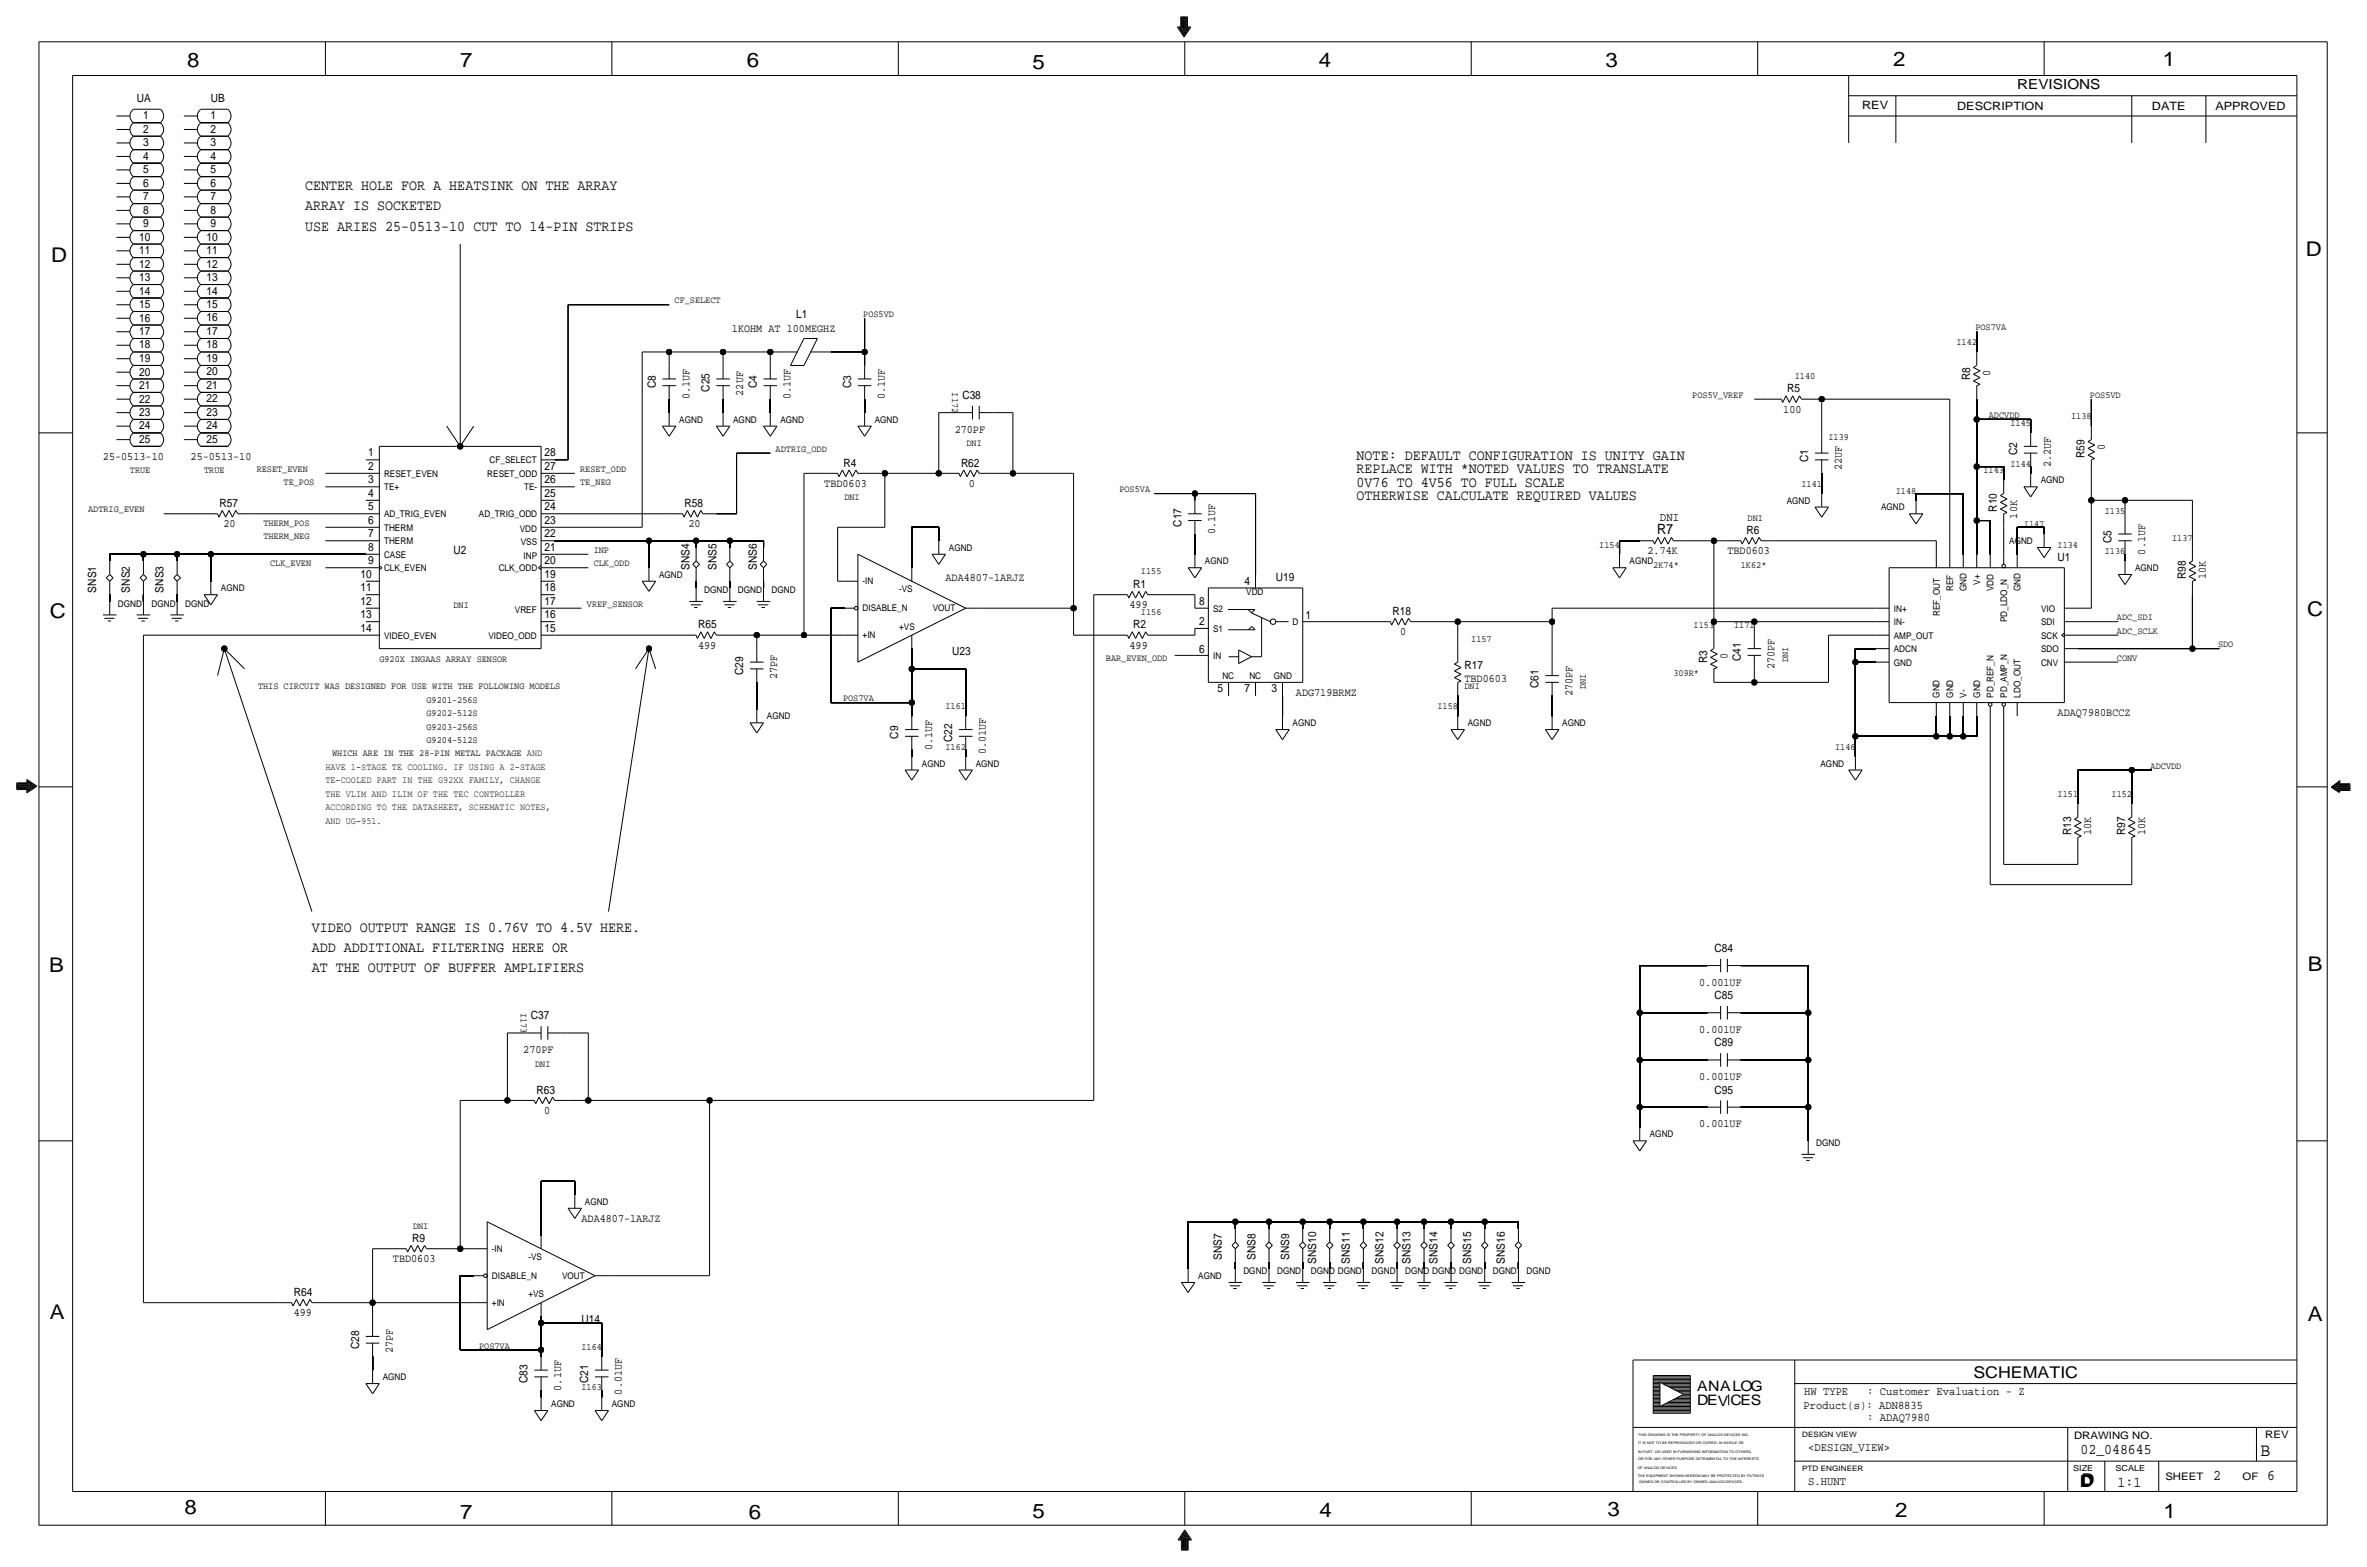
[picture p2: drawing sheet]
<svg xmlns="http://www.w3.org/2000/svg" width="892mm" height="590mm" viewBox="0 0 892 590" stroke-linecap="round" stroke-linejoin="round" font-family="sans-serif">
<defs><g id="words">
<g font-size="7.6">
<text x="70.6" y="25.4">8</text>
<text x="173.4" y="25.4">7</text>
<text x="281.4" y="25.1">6</text>
<text x="389.1" y="26.2">5</text>
<text x="497" y="25.4">4</text>
<text x="605" y="25.1">3</text>
<text x="713.4" y="24.9">2</text>
<text x="815" y="24.9">1</text>
<text x="19.3" y="98.8">D</text>
<text x="868.9" y="96.5">D</text>
<text x="18.8" y="232.7">C</text>
<text x="869.4" y="232.1">C</text>
<text x="869.6" y="365.8">B</text>
<text x="18.5" y="366">B</text>
<text x="18.8" y="496.8">A</text>
<text x="869.6" y="497.6">A</text>
<text x="69.6" y="570.5">8</text>
<text x="173.4" y="572.3">7</text>
<text x="282.2" y="572.3">6</text>
<text x="389.1" y="571.7">5</text>
<text x="497.3" y="571.5">4</text>
<text x="605.7" y="571.2">3</text>
<text x="714.2" y="571.5">2</text>
<text x="815.3" y="572">1</text>
</g>
<text font-size="7" x="851.9" y="548.4">B</text>
<g font-size="6.1">
<text x="743.7" y="518.9">SCHEMATIC</text>
<text x="783.8" y="560.3">D</text>
<text x="784.3" y="559.8">D</text>
</g>
<g font-size="5.6">
<text x="115" y="71.6">CENTER HOLE FOR A HEATSINK ON THE ARRAY</text>
<text x="115" y="79.2">ARRAY IS SOCKETED</text>
<text x="115" y="86.9">USE ARIES 25-0513-10 CUT TO 14-PIN STRIPS</text>
<text x="511.3" y="173.2">NOTE: DEFAULT CONFIGURATION IS UNITY GAIN</text>
<text x="511.3" y="178.3">REPLACE WITH *NOTED VALUES TO TRANSLATE</text>
<text x="511.3" y="183.4">0V76 TO 4V56 TO FULL SCALE</text>
<text x="511.3" y="188.5">OTHERWISE CALCULATE REQUIRED VALUES</text>
<text x="117.6" y="351">VIDEO OUTPUT RANGE IS 0.76V TO 4.5V HERE.</text>
<text x="117.6" y="358.6">ADD ADDITIONAL FILTERING HERE OR</text>
<text x="117.6" y="366.3">AT THE OUTPUT OF BUFFER AMPLIFIERS</text>
<text x="784" y="547.9">02_048645</text>
<text x="834.1" y="557.5">2</text>
<text x="854.4" y="557.5">6</text>
<text x="798" y="560.1">1:1</text>
</g>
<g font-size="5.4">
<text x="639.5" y="524.2">ANAL G</text>
<text x="655.9" y="524.2">O</text>
<text x="639.5" y="529.3">DEV</text>
<text x="652.1" y="529.3">CES</text>
</g>
<text font-size="5.3" x="624.5" y="201.2">R7</text>
<text font-size="5.2" x="760.2" y="33.5">REVISIONS</text>
<text font-size="4.5" x="625.6" y="196.1">DNI</text>
<g font-size="4.4">
<text x="679.9" y="525.5">HW TYPE</text>
<text x="703.6" y="525.5">: Customer Evaluation - Z</text>
<text x="679.7" y="530.9">Product(s): ADN8835</text>
<text x="703.6" y="535.2">: ADAQ7980</text>
<text x="681.4" y="546.6">&lt;DESIGN_VIEW&gt;</text>
<text x="681.4" y="559.3">S.HUNT</text>
</g>
<g font-size="4.3">
<text x="51.5" y="38.6">UA</text>
<text x="79.5" y="38.6">UB</text>
<text x="701.8" y="41.1">REV</text>
<text x="737.6" y="41.4">DESCRIPTION</text>
<text x="811" y="41.4">DATE</text>
<text x="834.8" y="41.4">APPROVED</text>
<text x="53.9" y="44.9">1</text>
<text x="79.3" y="44.9">1</text>
<text x="53.9" y="50">2</text>
<text x="79.3" y="50">2</text>
<text x="53.9" y="55.1">3</text>
<text x="79.3" y="55.1">3</text>
<text x="53.9" y="60.2">4</text>
<text x="53.9" y="65.3">5</text>
<text x="79.3" y="60.1">4</text>
<text x="79.3" y="65.2">5</text>
<text x="53.9" y="70.3">6</text>
<text x="79.3" y="70.3">6</text>
<text x="53.9" y="75.4">7</text>
<text x="79.3" y="75.4">7</text>
<text x="53.9" y="80.5">8</text>
<text x="79.3" y="80.4">8</text>
<text x="53.9" y="85.6">9</text>
<text x="79.3" y="85.5">9</text>
<text x="52.4" y="90.6">10</text>
<text x="52.4" y="95.7">11</text>
<text x="77.8" y="90.6">10</text>
<text x="77.8" y="95.7">11</text>
<text x="52.4" y="100.8">12</text>
<text x="77.8" y="100.8">12</text>
<text x="52.4" y="105.9">13</text>
<text x="77.8" y="105.9">13</text>
<text x="52.4" y="111">14</text>
<text x="77.8" y="110.9">14</text>
<text x="52.4" y="116">15</text>
<text x="77.8" y="116">15</text>
<text x="300.1" y="119.9">L1</text>
<text x="52.4" y="121.1">16</text>
<text x="77.8" y="121.1">16</text>
<text x="275.8" y="125">1KOHM AT 100MEGHZ</text>
<text x="52.4" y="126.2">17</text>
<text x="52.4" y="131.3">18</text>
<text x="77.8" y="126.2">17</text>
<text x="77.8" y="131.3">18</text>
<text x="52.4" y="136.4">19</text>
<text x="77.8" y="136.3">19</text>
<text x="52.4" y="141.5">20</text>
<text x="77.8" y="141.4">20</text>
<text x="742.4" y="143.1" transform="rotate(-90 742.4 143.1)">R8</text>
<text x="750" y="141.6" transform="rotate(-90 750 141.6)">0</text>
<text x="52.4" y="146.6">21</text>
<text x="77.8" y="146.5">21</text>
<text x="247.1" y="146.2" transform="rotate(-90 247.1 146.2)">C8</text>
<text x="267.4" y="147.6" transform="rotate(-90 267.4 147.6)">C25</text>
<text x="280.1" y="149" transform="rotate(-90 280.1 149)">22UF</text>
<text x="285.2" y="146.2" transform="rotate(-90 285.2 146.2)">C4</text>
<text x="320.8" y="146.2" transform="rotate(-90 320.8 146.2)">C3</text>
<text x="673.5" y="147.8">R5</text>
<text x="52.4" y="151.6">22</text>
<text x="77.8" y="151.6">22</text>
<text x="259.8" y="150.5" transform="rotate(-90 259.8 150.5)">0.1UF</text>
<text x="297.9" y="150.5" transform="rotate(-90 297.9 150.5)">0.1UF</text>
<text x="333.5" y="150.5" transform="rotate(-90 333.5 150.5)">0.1UF</text>
<text x="362.7" y="150.4">C38</text>
<text x="672" y="155.4">100</text>
<text x="52.4" y="156.7">23</text>
<text x="52.4" y="161.8">24</text>
<text x="77.8" y="156.6">23</text>
<text x="77.8" y="161.7">24</text>
<text x="52.4" y="166.9">25</text>
<text x="77.8" y="166.8">25</text>
<text x="359.8" y="163.1">270PF</text>
<text x="38.8" y="173.2">25-0513-10</text>
<text x="71.8" y="173.2">25-0513-10</text>
<text x="138.8" y="171.9">1</text>
<text x="205.2" y="171.9">28</text>
<text x="760.2" y="171.5" transform="rotate(-90 760.2 171.5)">C2</text>
<text x="785.6" y="172.5" transform="rotate(-90 785.6 172.5)">R59</text>
<text x="793.2" y="169.6" transform="rotate(-90 793.2 169.6)">0</text>
<text x="138.8" y="177">2</text>
<text x="205.2" y="177">27</text>
<text x="317.9" y="175.8">R4</text>
<text x="362.2" y="175.8">R62</text>
<text x="681.4" y="174.1" transform="rotate(-90 681.4 174.1)">C1</text>
<text x="694.1" y="177" transform="rotate(-90 694.1 177)">22UF</text>
<text x="772.9" y="175.9" transform="rotate(-90 772.9 175.9)">2.2UF</text>
<text x="138.8" y="182.1">3</text>
<text x="205.2" y="182.1">26</text>
<text x="310.6" y="183.4">TBD0603</text>
<text x="365" y="183.4">0</text>
<text x="82.8" y="191">R57</text>
<text x="138.8" y="187.2">4</text>
<text x="205.2" y="187.2">25</text>
<text x="258" y="191">R58</text>
<text x="138.8" y="192.3">5</text>
<text x="138.8" y="197.3">6</text>
<text x="205.2" y="192.3">24</text>
<text x="205.2" y="197.3">23</text>
<text x="752.6" y="192.8" transform="rotate(-90 752.6 192.8)">R10</text>
<text x="760.2" y="195.3" transform="rotate(-90 760.2 195.3)">10K</text>
<text x="84.2" y="198.6">20</text>
<text x="138.8" y="202.4">7</text>
<text x="205.2" y="202.4">22</text>
<text x="259.4" y="198.6">20</text>
<text x="445.2" y="198.4" transform="rotate(-90 445.2 198.4)">C17</text>
<text x="457.9" y="201.3" transform="rotate(-90 457.9 201.3)">0.1UF</text>
<text x="658.2" y="201.2">R6</text>
<text x="138.8" y="207.5">8</text>
<text x="170.9" y="208.8">U2</text>
<text x="205.2" y="207.5">21</text>
<text x="620.9" y="208.8">2.74K</text>
<text x="651" y="208.8">TBD0603</text>
<text x="795.7" y="204.6" transform="rotate(-90 795.7 204.6)">C5</text>
<text x="808.4" y="208.9" transform="rotate(-90 808.4 208.9)">0.1UF</text>
<text x="138.8" y="212.6">9</text>
<text x="205.2" y="212.6">20</text>
<text x="259.8" y="214.6" transform="rotate(-90 259.8 214.6)">SNS4</text>
<text x="270" y="214.6" transform="rotate(-90 270 214.6)">SNS5</text>
<text x="285.2" y="214.6" transform="rotate(-90 285.2 214.6)">SNS6</text>
<text x="775.4" y="211.3">U1</text>
<text x="135.9" y="217.7">10</text>
<text x="205.2" y="217.7">19</text>
<text x="356.3" y="218.9">ADA4807-1ARJZ</text>
<text x="427.1" y="221.5">R1</text>
<text x="469" y="220.5">4</text>
<text x="480.8" y="218.9">U19</text>
<text x="823.7" y="218.2" transform="rotate(-90 823.7 218.2)">R98</text>
<text x="831.3" y="218.2" transform="rotate(-90 831.3 218.2)">10K</text>
<text x="36.3" y="223.2" transform="rotate(-90 36.3 223.2)">SNS1</text>
<text x="49" y="223.2" transform="rotate(-90 49 223.2)">SNS2</text>
<text x="61.7" y="223.2" transform="rotate(-90 61.7 223.2)">SNS3</text>
<text x="135.9" y="227.8">12</text>
<text x="135.9" y="222.7">11</text>
<text x="205.2" y="222.7">18</text>
<text x="205.2" y="227.8">17</text>
<text x="452" y="227.8">8</text>
<text x="135.9" y="232.9">13</text>
<text x="205.2" y="232.9">16</text>
<text x="425.7" y="229.1">499</text>
<text x="491.9" y="233.2">1</text>
<text x="524.7" y="231.6">R18</text>
<text x="135.9" y="238">14</text>
<text x="205.2" y="238">15</text>
<text x="263.1" y="236.7">R65</text>
<text x="427.1" y="236.7">R2</text>
<text x="452" y="235.5">2</text>
<text x="527.6" y="239.3">0</text>
<text x="263.1" y="244.4">499</text>
<text x="425.7" y="244.3">499</text>
<text x="452" y="245.9">6</text>
<text x="358.9" y="246.9">U23</text>
<text x="551.9" y="252">R17</text>
<text x="643.3" y="249.8" transform="rotate(-90 643.3 249.8)">R3</text>
<text x="651" y="248.3" transform="rotate(-90 651 248.3)">0</text>
<text x="656" y="249.2" transform="rotate(-90 656 249.2)">C41</text>
<text x="280.1" y="254.3" transform="rotate(-90 280.1 254.3)">C29</text>
<text x="292.8" y="255.7" transform="rotate(-90 292.8 255.7)">27PF</text>
<text x="551.9" y="257">TBD0603</text>
<text x="668.7" y="252.1" transform="rotate(-90 668.7 252.1)">270PF</text>
<text x="458.8" y="260.9">5</text>
<text x="469" y="260.9">7</text>
<text x="479.1" y="260.9">3</text>
<text x="488.4" y="262.1">ADG719BRMZ</text>
<text x="579.8" y="259.3" transform="rotate(-90 579.8 259.3)">C61</text>
<text x="592.5" y="262.2" transform="rotate(-90 592.5 262.2)">270PF</text>
<text x="775.4" y="269.7">ADAQ7980BCCZ</text>
<text x="338.5" y="278.2" transform="rotate(-90 338.5 278.2)">C9</text>
<text x="358.9" y="279.7" transform="rotate(-90 358.9 279.7)">C22</text>
<text x="351.2" y="282.5" transform="rotate(-90 351.2 282.5)">0.1UF</text>
<text x="371.6" y="284" transform="rotate(-90 371.6 284)">0.01UF</text>
<text x="780.5" y="314.7" transform="rotate(-90 780.5 314.7)">R13</text>
<text x="788.1" y="314.7" transform="rotate(-90 788.1 314.7)">10K</text>
<text x="800.8" y="314.7" transform="rotate(-90 800.8 314.7)">R97</text>
<text x="808.4" y="314.7" transform="rotate(-90 808.4 314.7)">10K</text>
<text x="646.1" y="358.6">C84</text>
<text x="640.3" y="371.3">0.001UF</text>
<text x="646.1" y="376.4">C85</text>
<text x="200.1" y="384">C37</text>
<text x="640.3" y="389.1">0.001UF</text>
<text x="646.1" y="394.2">C89</text>
<text x="197.2" y="396.7">270PF</text>
<text x="640.3" y="406.9">0.001UF</text>
<text x="202.1" y="412">R63</text>
<text x="646.1" y="412">C95</text>
<text x="205" y="419.6">0</text>
<text x="640.3" y="424.7">0.001UF</text>
<text x="219.2" y="460.2">ADA4807-1ARJZ</text>
<text x="155.3" y="467.9">R9</text>
<text x="148.1" y="475.5">TBD0603</text>
<text x="460.5" y="474.7" transform="rotate(-90 460.5 474.7)">SNS7</text>
<text x="473.2" y="474.7" transform="rotate(-90 473.2 474.7)">SNS8</text>
<text x="485.9" y="474.7" transform="rotate(-90 485.9 474.7)">SNS9</text>
<text x="496" y="476.1" transform="rotate(-90 496 476.1)">SNS10</text>
<text x="508.7" y="476.1" transform="rotate(-90 508.7 476.1)">SNS11</text>
<text x="521.4" y="476.1" transform="rotate(-90 521.4 476.1)">SNS12</text>
<text x="531.6" y="476.1" transform="rotate(-90 531.6 476.1)">SNS13</text>
<text x="541.7" y="476.1" transform="rotate(-90 541.7 476.1)">SNS14</text>
<text x="554.4" y="476.1" transform="rotate(-90 554.4 476.1)">SNS15</text>
<text x="567.1" y="476.1" transform="rotate(-90 567.1 476.1)">SNS16</text>
<text x="110.7" y="488.2">R64</text>
<text x="110.7" y="495.8">499</text>
<text x="219.2" y="498.3">U14</text>
<text x="135.3" y="508.3" transform="rotate(-90 135.3 508.3)">C28</text>
<text x="148" y="509.7" transform="rotate(-90 148 509.7)">27PF</text>
<text x="198.8" y="521" transform="rotate(-90 198.8 521)">C83</text>
<text x="221.7" y="521" transform="rotate(-90 221.7 521)">C21</text>
<text x="211.5" y="523.8" transform="rotate(-90 211.5 523.8)">0.1UF</text>
<text x="234.4" y="525.3" transform="rotate(-90 234.4 525.3)">0.01UF</text>
</g>
<g font-size="3.9">
<text x="781.6" y="542.1">DRAWING NO.</text>
<text x="853.6" y="541.8">REV</text>
<text x="816" y="557.4">SHEET</text>
<text x="845.1" y="557.5">OF</text>
</g>
<g font-size="3.6">
<text x="254.2" y="114.3">CF_SELECT</text>
<text x="325.3" y="119.4">POS5VD</text>
<text x="744.4" y="124.5">POS7VA</text>
<text x="737.3" y="130">I142</text>
<text x="676.4" y="142.7">I140</text>
<text x="358.9" y="147.8" transform="rotate(90 358.9 147.8)">I172</text>
<text x="637.7" y="149.9">POS5V_VREF</text>
<text x="787.6" y="149.9">POS5VD</text>
<text x="749.5" y="157.5">ADCVDD</text>
<text x="757.6" y="160.5">I145</text>
<text x="780.5" y="158">I138</text>
<text x="689.1" y="165.6">I139</text>
<text x="292.3" y="170.2">ADTRIG_ODD</text>
<text x="364.2" y="168.1">DNI</text>
<text x="49" y="178.3">TRUE</text>
<text x="76.9" y="178.3">TRUE</text>
<text x="96.7" y="177.8">RESET_EVEN</text>
<text x="218.6" y="177.8">RESET_ODD</text>
<text x="747.5" y="178.3">I143</text>
<text x="757.6" y="175.8">I144</text>
<text x="106.9" y="182.9">TE_POS</text>
<text x="218.6" y="182.9">TE_NEG</text>
<text x="421.8" y="185.4">POS5VA</text>
<text x="678.9" y="183.4">I141</text>
<text x="714.5" y="185.9">I148</text>
<text x="318.2" y="188.5">DNI</text>
<text x="33.2" y="193">ADTRIG_EVEN</text>
<text x="658.6" y="196.1">DNI</text>
<text x="793.2" y="193.5">I135</text>
<text x="99.3" y="198.1">THERM_POS</text>
<text x="99.3" y="203.2">THERM_NEG</text>
<text x="762.7" y="198.6">I147</text>
<text x="818.6" y="203.7">I137</text>
<text x="223.7" y="208.3">INP</text>
<text x="602.7" y="206.2">I154</text>
<text x="775.4" y="206.2">I134</text>
<text x="793.2" y="208.8">I136</text>
<text x="101.8" y="213.4">CLK_EVEN</text>
<text x="223.7" y="213.4">CLK_ODD</text>
<text x="623" y="213.9">2K74*</text>
<text x="656" y="213.9">1K62*</text>
<text x="430" y="216.4">I155</text>
<text x="170.9" y="229.1">DNI</text>
<text x="221.2" y="228.6">VREF_SENSOR</text>
<text x="430" y="231.6">I156</text>
<text x="797.8" y="233.7">ADC_SDI</text>
<text x="638.3" y="236.7">I153</text>
<text x="653.5" y="236.7">I171</text>
<text x="797.8" y="238.8">ADC_SCLK</text>
<text x="554.4" y="241.8">I157</text>
<text x="835.9" y="243.8">SDO</text>
<text x="143" y="249.4">G920X INGAAS ARRAY SENSOR</text>
<text x="416.8" y="248.9">BAR_EVEN_ODD</text>
<text x="673.8" y="249.4" transform="rotate(-90 673.8 249.4)">DNI</text>
<text x="797.8" y="248.9">CONV</text>
<text x="630.6" y="254.5">309R*</text>
<text x="97.2" y="259.6">THIS CIRCUIT WAS DESIGNED FOR USE WITH THE FOLLOWING MODELS</text>
<text x="551.9" y="259.6">DNI</text>
<text x="597.6" y="259.6" transform="rotate(-90 597.6 259.6)">DNI</text>
<text x="160.7" y="264.7">G9201-256S</text>
<text x="160.7" y="269.7">G9202-512S</text>
<text x="317.7" y="264.2">POS7VA</text>
<text x="356.3" y="267.2">I161</text>
<text x="541.7" y="267.2">I158</text>
<text x="160.7" y="274.8">G9203-256S</text>
<text x="160.7" y="279.9">G9204-512S</text>
<text x="125.2" y="284.9">WHICH ARE IN THE 28-PIN METAL PACKAGE AND</text>
<text x="356.3" y="282.4">I162</text>
<text x="691.6" y="282.4">I146</text>
<text x="122.6" y="290">HAVE 1-STAGE TE COOLING. IF USING A 2-STAGE</text>
<text x="810.5" y="289.6">ADCVDD</text>
<text x="122.6" y="295.1">TE-COOLED PART IN THE G92XX FAMILY, CHANGE</text>
<text x="122.6" y="300.2">THE VLIM AND ILIM OF THE TEC CONTROLLER</text>
<text x="122.6" y="305.3">ACCORDING TO THE DATASHEET, SCHEMATIC NOTES,</text>
<text x="775.4" y="300.2">I151</text>
<text x="795.7" y="300.2">I152</text>
<text x="122.6" y="310.3">AND UG-951.</text>
<text x="196.3" y="381.5" transform="rotate(90 196.3 381.5)">I173</text>
<text x="201.7" y="401.8">DNI</text>
<text x="155.7" y="462.8">DNI</text>
<text x="180.5" y="508">POS7VA</text>
<text x="219.2" y="508.5">I164</text>
<text x="219.2" y="523.7">I163</text>
</g>
<g font-size="3.5">
<text x="256" y="159.3">AGND</text>
<text x="276.3" y="159.3">AGND</text>
<text x="294.1" y="159.3">AGND</text>
<text x="329.6" y="159.3">AGND</text>
<text x="144.7" y="179.6">RESET_EVEN</text>
<text x="183.6" y="179.6">RESET_ODD</text>
<text x="184.5" y="174.5">CF_SELECT</text>
<text x="144.7" y="184.7">TE+</text>
<text x="197.5" y="184.7">TE-</text>
<text x="769.1" y="182.1">AGND</text>
<text x="673.4" y="189.7">AGND</text>
<text x="144.7" y="194.8">AD_TRIG_EVEN</text>
<text x="180.5" y="194.6">AD_TRIG_ODD</text>
<text x="708.9" y="192.3">AGND</text>
<text x="144.7" y="199.9">THERM</text>
<text x="195.9" y="200.3">VDD</text>
<text x="144.7" y="205">THERM</text>
<text x="196.2" y="205.4">VSS</text>
<text x="357.6" y="207.5">AGND</text>
<text x="757.2" y="205">AGND</text>
<text x="144.7" y="210.1">CASE</text>
<text x="144.7" y="215.1">CLK_EVEN</text>
<text x="187.9" y="215">CLK_ODD</text>
<text x="197.3" y="210.4">INP</text>
<text x="454.1" y="212.6">AGND</text>
<text x="614.1" y="212.6">AGND</text>
<text x="804.6" y="215.1">AGND</text>
<text x="248.4" y="217.7">AGND</text>
<text x="325.1" y="220">-IN</text>
<text x="746.2" y="220.3" transform="rotate(-90 746.2 220.3)">V+</text>
<text x="83.3" y="222.8">AGND</text>
<text x="265.4" y="223.5">DGND</text>
<text x="278.1" y="223.5">DGND</text>
<text x="290.8" y="223.5">DGND</text>
<text x="338.8" y="223.1">-VS</text>
<text x="469.6" y="224.3">VDD</text>
<text x="736" y="222.7" transform="rotate(-90 736 222.7)">REF</text>
<text x="741.1" y="222.7" transform="rotate(-90 741.1 222.7)">GND</text>
<text x="751.3" y="222.7" transform="rotate(-90 751.3 222.7)">VDD</text>
<text x="761.4" y="222.7" transform="rotate(-90 761.4 222.7)">GND</text>
<text x="44.4" y="228.6">DGND</text>
<text x="57.1" y="228.6">DGND</text>
<text x="69.8" y="228.6">DGND</text>
<text x="194" y="230.8">VREF</text>
<text x="325.1" y="230.2">DISABLE_N</text>
<text x="351.5" y="230.2">VOUT</text>
<text x="457.2" y="230.4">S2</text>
<text x="713.7" y="230.4">IN+</text>
<text x="731" y="232" transform="rotate(-90 731 232)">REF_OUT</text>
<text x="769.2" y="230.4">VIO</text>
<text x="338.8" y="237.3">+VS</text>
<text x="457.2" y="238">S1</text>
<text x="487.1" y="235.5">D</text>
<text x="713.7" y="235.5">IN-</text>
<text x="756.4" y="234.3" transform="rotate(-90 756.4 234.3)">PD_LDO_N</text>
<text x="769.2" y="235.5">SDI</text>
<text x="144.7" y="240.5">VIDEO_EVEN</text>
<text x="184.1" y="240.8">VIDEO_ODD</text>
<text x="325.1" y="240.3">+IN</text>
<text x="713.7" y="245.6">ADCN</text>
<text x="713.7" y="240.5">AMP_OUT</text>
<text x="769.2" y="240.5">SCK</text>
<text x="769.2" y="245.6">SDO</text>
<text x="457.2" y="248.4">IN</text>
<text x="713.7" y="250.7">GND</text>
<text x="769.2" y="250.7">CNV</text>
<text x="460.7" y="255.8">NC</text>
<text x="470.8" y="255.8">NC</text>
<text x="480.1" y="255.8">GND</text>
<text x="731" y="262.9" transform="rotate(-90 731 262.9)">GND</text>
<text x="736" y="262.9" transform="rotate(-90 736 262.9)">GND</text>
<text x="741.1" y="262.9" transform="rotate(-90 741.1 262.9)">V-</text>
<text x="746.2" y="262.9" transform="rotate(-90 746.2 262.9)">GND</text>
<text x="751.3" y="262.9" transform="rotate(-90 751.3 262.9)">PD_REF_N</text>
<text x="756.4" y="262.9" transform="rotate(-90 756.4 262.9)">PD_AMP_N</text>
<text x="761.4" y="262.9" transform="rotate(-90 761.4 262.9)">LDO_OUT</text>
<text x="289" y="271">AGND</text>
<text x="487.1" y="273.6">AGND</text>
<text x="553.2" y="273.6">AGND</text>
<text x="588.7" y="273.6">AGND</text>
<text x="347.4" y="288.8">AGND</text>
<text x="367.7" y="288.8">AGND</text>
<text x="686.1" y="288.8">AGND</text>
<text x="621.7" y="428.5">AGND</text>
<text x="684.5" y="431.8">DGND</text>
<text x="220.4" y="453.9">AGND</text>
<text x="185.4" y="471.5">-IN</text>
<text x="199.1" y="474.5">-VS</text>
<text x="185.4" y="481.6">DISABLE_N</text>
<text x="211.8" y="481.6">VOUT</text>
<text x="451.6" y="481.8">AGND</text>
<text x="468.6" y="480.1">DGND</text>
<text x="481.3" y="480.1">DGND</text>
<text x="494" y="480.1">DGND DGND</text>
<text x="516.8" y="480.1">DGND</text>
<text x="529.5" y="480.1">DGND DGND DGND</text>
<text x="562.6" y="480.1">DGND</text>
<text x="575.3" y="480.1">DGND</text>
<text x="185.4" y="491.8">+IN</text>
<text x="199.1" y="488.7">+VS</text>
<text x="144.2" y="519.9">AGND</text>
<text x="207.7" y="530.1">AGND</text>
<text x="230.6" y="530.1">AGND</text>
</g>
<g font-size="3.1">
<text x="781.3" y="554">SIZE</text>
<text x="797.3" y="554">SCALE</text>
</g>
<g font-size="2.8">
<text x="679.1" y="541.3">DESIGN VIEW</text>
<text x="679.1" y="554">PTD ENGINEER</text>
</g>
<g font-size="1.3">
<text x="617.3" y="541.1">THIS DRAWING IS THE PROPERTY OF ANALOG DEVICES INC.</text>
<text x="617.3" y="543.9">IT IS NOT TO BE REPRODUCED OR COPIED, IN WHOLE OR</text>
<text x="617.3" y="547.2">IN PART, OR USED IN FURNISHING INFORMATION TO OTHERS,</text>
<text x="617.3" y="550">OR FOR ANY OTHER PURPOSE DETRIMENTAL TO THE INTERESTS</text>
<text x="617.2" y="553.2">OF ANALOG DEVICES.</text>
<text x="617.2" y="556.3">THE EQUIPMENT SHOWN HEREON MAY BE PROTECTED BY PATENTS</text>
<text x="617.7" y="558.8">OWNED OR CONTROLLED BY OWNED ANALOG DEVICES.</text>
</g>
</g></defs>
<!-- layer: Nets -->
<g fill="none" stroke="#000" stroke-width=".38">
<path d="M173.4 91.9v76.2zM214.1 114.8v58.4zM214.1 114.8h38.1zM325.8 119.9v12.7zM242 132.6v66zM242 132.6h10.2zM252.2 132.6v5.1zM252.2 132.6h20.3zM272.5 132.6v5.1zM272.5 132.6h17.8zM290.3 132.6h2.5zM290.3 132.6v5.1z"/>
<path d="M313.1 132.6h12.7zM325.8 132.6v5.1zM744.9 125v7.6zM252.2 150.4v5zM272.5 150.4v5zM290.3 150.4v5zM325.8 150.4v5zM353.8 155.4v22.9zM353.8 155.4h7.6zM374.1 155.4h7.6zM381.7 155.4v22.9zM661.1 150.4h5.1z"/>
<path d="M684 150.4h2.5zM686.5 150.4v15.2zM686.5 150.4h48.3zM734.8 150.4v58.4zM744.9 158v17.8zM744.9 150.4v7.6zM744.9 158h20.4zM765.3 158v5.1zM788.1 150.4v10.1zM122.6 178.3h15.3zM168.4 160.5l5 7.6zM178.5 160.5l-5.1 7.6z"/>
<path d="M209 173.2h5.1zM209 178.3h7.6zM277.6 170.7v22.8zM277.6 170.7h12.7zM303 178.3v61zM303 178.3h7.6zM328.4 178.3h5.1zM333.5 178.3h20.3zM333.5 178.3v20.3zM353.8 178.3h2.5zM374.1 178.3h7.6zM381.7 178.3h22.9z"/>
<path d="M404.6 178.3v50.8zM686.5 178.3v7.6zM744.9 175.8v20.3zM744.9 175.8h10.2zM755.1 175.8v5zM765.3 175.8v2.5zM788.1 178.3v10.2zM61.7 193.5h15.2zM94.7 193.5h43.2zM122.6 183.4h15.3zM122.6 198.6h15.3zM209 193.5h43.2z"/>
<path d="M209 183.4h7.6zM209 198.6h33zM270 193.5h7.6zM315.7 198.6v20.3zM315.7 198.6h17.8zM343.6 198.6h10.2zM343.6 198.6v15.3zM353.8 198.6v5.1zM435.1 185.9h15.2zM450.3 185.9v2.6zM450.3 185.9h22.9zM473.2 185.9v30.5z"/>
<path d="M722.1 185.9v2.6zM722.1 185.9h17.8zM739.9 185.9v22.9zM744.9 196.1v12.7zM744.9 196.1h5.1zM750 196.1v12.7zM755.1 198.6v10.2zM760.2 198.6v10.2zM760.2 198.6h10.1zM770.3 198.6v2.6zM788.1 188.5v40.6zM788.1 188.5h12.7z"/>
<path d="M800.8 188.5v7.6zM800.8 188.5h25.4zM826.2 188.5v17.7zM41.4 208.8h12.7zM41.4 208.8v2.5zM54.1 208.8v2.5zM54.1 208.8h12.7zM66.8 208.8v2.5zM66.8 208.8h12.7zM79.5 208.8h58.4zM79.5 208.8v10.1zM122.6 213.9h15.3z"/>
<path d="M122.6 203.7h15.3zM209 203.7h35.6zM209 208.8h12.7zM209 213.9h12.7zM244.6 203.7h17.7zM244.6 203.7v10.2zM262.3 203.7v2.5zM262.3 203.7h12.7zM262.3 218.9v2.6zM275 203.7v2.5zM275 203.7h12.7zM275 218.9v2.6z"/>
<path d="M287.7 203.7v2.5zM287.7 218.9v2.6zM315.7 218.9h2.5zM450.3 201.2v7.6zM610.3 203.7v5.1zM610.3 203.7h7.6zM635.7 203.7h10.2zM645.9 203.7h5.1zM645.9 203.7v30.5zM668.7 203.7h61zM729.7 203.7v5.1zM800.8 208.8v2.5z"/>
<path d="M41.4 224v2.6zM54.1 239.3h83.8zM54.1 224v2.6zM54.1 239.3v251.4zM66.8 224v2.6zM209 229.1h10.2zM209 239.3h48.3zM275 239.3h10.2zM285.2 239.3v5zM285.2 239.3h17.8zM303 239.3h15.2zM313.1 229.1v35.6z"/>
<path d="M313.1 229.1h5.1zM369 229.1h35.6zM404.6 239.3h15.2zM404.6 229.1v10.2zM412.2 224v190.5zM412.2 224h7.6zM437.6 224h12.7zM437.6 239.3h12.7zM450.3 224v5.1zM450.3 236.7v2.6zM496 234.2h22.9zM536.7 234.2h12.7z"/>
<path d="M549.4 234.2v10.1zM549.4 234.2h35.5zM584.9 229.1h121.9zM584.9 234.2v15.2zM584.9 229.1v5.1zM645.9 234.2v5.1zM645.9 234.2h15.2zM661.1 234.2v5.1zM661.1 234.2h45.7zM689.1 239.3v17.7zM689.1 239.3h17.7zM783 239.3h15.3z"/>
<path d="M783 234.2h15.3zM783 229.1h5.1zM826.2 224v20.3zM84.5 244.3l7.7 7.7zM84.5 244.3l-2.5 10.2zM84.5 244.3l33.1 99.1zM244.6 244.3l-15.3 99.1zM244.6 244.3l2.5 7.7zM244.6 244.3l-5.1 7.7zM285.2 257v10.2zM343.6 252h20.3zM343.6 252v12.7z"/>
<path d="M343.6 244.3v7.7zM363.9 252v17.7zM442.7 246.9h7.6zM645.9 257h15.2zM661.1 252v5zM661.1 257h28zM699.2 244.3h7.6zM699.2 249.4h7.6zM699.2 249.4v28zM699.2 244.3v5.1zM783 249.4h15.3zM783 244.3h43.2z"/>
<path d="M826.2 244.3h10.2zM313.1 264.7h30.5zM343.6 264.7v5zM483.3 262.1v7.6zM549.4 262.1v7.6zM584.9 262.1v7.6zM699.2 277.4v7.6zM699.2 277.4h30.5zM729.7 269.7v7.7zM729.7 277.4h5.1zM734.8 277.4h5.1zM734.8 269.7v7.7z"/>
<path d="M739.9 269.7v7.7zM739.9 277.4h5zM744.9 269.7v7.7zM750 269.7v63.5zM755.1 269.7v55.9zM343.6 282.4v2.6zM363.9 282.4v2.6zM783 290.1v12.7zM783 290.1h20.4zM803.4 290.1v12.7zM803.4 290.1h7.6zM750 333.2h53.4z"/>
<path d="M755.1 325.6h27.9zM783 320.5v5.1zM803.4 320.5v12.7zM617.9 363.7v17.8zM617.9 363.7h25.4zM656 363.7h25.4zM681.4 363.7v17.8zM191.2 389.1h7.6zM191.2 389.1v25.4zM211.5 389.1h10.2zM221.7 389.1v25.4zM617.9 381.5v17.8z"/>
<path d="M617.9 399.3v17.8zM617.9 381.5h25.4zM617.9 399.3h25.4zM656 399.3h25.4zM656 381.5h25.4zM681.4 399.3v17.8zM681.4 381.5v17.8zM173.4 414.5v55.9zM173.4 414.5h17.8zM191.2 414.5h5.1zM214.1 414.5h7.6zM221.7 414.5h45.7z"/>
<path d="M267.4 414.5v66.1zM267.4 414.5h144.8zM617.9 417.1v7.6zM617.9 417.1h25.4zM656 417.1h25.4zM681.4 417.1v12.7zM203.9 445v20.3zM203.9 445h12.7zM216.6 445v5.1zM140.4 470.4h7.6zM140.4 470.4v20.3zM165.8 470.4h7.6z"/>
<path d="M173.4 470.4h5.1zM447.8 460.2v17.8zM447.8 460.2h17.7zM465.5 460.2v2.6zM465.5 460.2h12.7zM465.5 475.5v2.5zM478.2 460.2v2.6zM478.2 460.2h12.7zM478.2 475.5v2.5zM490.9 460.2v2.6zM490.9 460.2h10.2zM490.9 475.5v2.5z"/>
<path d="M501.1 460.2v2.6zM501.1 460.2h12.7zM501.1 475.5v2.5zM513.8 460.2v2.6zM513.8 460.2h12.7zM513.8 475.5v2.5zM526.5 460.2v2.6zM526.5 460.2h10.2zM526.5 475.5v2.5zM536.7 460.2v2.6zM536.7 460.2h10.1zM536.7 475.5v2.5z"/>
<path d="M546.8 460.2v2.6zM546.8 460.2h12.7zM546.8 475.5v2.5zM559.5 460.2v2.6zM559.5 460.2h12.7zM559.5 475.5v2.5zM572.2 460.2v2.6zM572.2 475.5v2.5zM54.1 490.7h50.8zM122.6 490.7h17.8zM140.4 490.7v7.6zM140.4 490.7h38.1z"/>
<path d="M173.4 480.6v27.9zM173.4 480.6h5.1zM203.9 498.3h22.9zM203.9 498.3v10.2zM203.9 495.8v2.5zM226.8 498.3v12.7zM229.3 480.6h38.1zM140.4 511v5.1zM173.4 508.5h30.5zM203.9 508.5v2.5zM203.9 523.7v2.6zM226.8 523.7v2.6z"/>
</g>
<g fill="#000" stroke="#000" stroke-width=".38">
<circle cx="252.2" cy="132.6" r="1.07"/>
<circle cx="272.5" cy="132.6" r="1.07"/>
<circle cx="290.3" cy="132.6" r="1.07"/>
<circle cx="325.8" cy="132.6" r="1.07"/>
<circle cx="686.5" cy="150.4" r="1.07"/>
<circle cx="744.9" cy="158" r="1.07"/>
<circle cx="173.4" cy="168.1" r="1.07"/>
<circle cx="333.5" cy="178.3" r="1.07"/>
<circle cx="353.8" cy="178.3" r="1.07"/>
<circle cx="381.7" cy="178.3" r="1.07"/>
<circle cx="744.9" cy="175.8" r="1.07"/>
<circle cx="450.3" cy="185.9" r="1.07"/>
<circle cx="744.9" cy="196.1" r="1.07"/>
<circle cx="788.1" cy="188.5" r="1.07"/>
<circle cx="800.8" cy="188.5" r="1.07"/>
<circle cx="54.1" cy="208.8" r="1.07"/>
<circle cx="66.8" cy="208.8" r="1.07"/>
<circle cx="79.5" cy="208.8" r="1.07"/>
<circle cx="244.6" cy="203.7" r="1.07"/>
<circle cx="262.3" cy="203.7" r="1.07"/>
<circle cx="275" cy="203.7" r="1.07"/>
<circle cx="645.9" cy="203.7" r="1.07"/>
<circle cx="285.2" cy="239.3" r="1.07"/>
<circle cx="303" cy="239.3" r="1.07"/>
<circle cx="404.6" cy="229.1" r="1.07"/>
<circle cx="549.4" cy="234.2" r="1.07"/>
<circle cx="584.9" cy="234.2" r="1.07"/>
<circle cx="645.9" cy="234.2" r="1.07"/>
<circle cx="661.1" cy="234.2" r="1.07"/>
<circle cx="84.5" cy="244.3" r="1.07"/>
<circle cx="244.6" cy="244.3" r="1.07"/>
<circle cx="343.6" cy="252" r="1.07"/>
<circle cx="661.1" cy="257" r="1.07"/>
<circle cx="699.2" cy="249.4" r="1.07"/>
<circle cx="826.2" cy="244.3" r="1.07"/>
<circle cx="343.6" cy="264.7" r="1.07"/>
<circle cx="699.2" cy="277.4" r="1.07"/>
<circle cx="729.7" cy="277.4" r="1.07"/>
<circle cx="734.8" cy="277.4" r="1.07"/>
<circle cx="739.9" cy="277.4" r="1.07"/>
<circle cx="803.4" cy="290.1" r="1.07"/>
<circle cx="617.9" cy="399.3" r="1.07"/>
<circle cx="617.9" cy="381.5" r="1.07"/>
<circle cx="681.4" cy="399.3" r="1.07"/>
<circle cx="681.4" cy="381.5" r="1.07"/>
<circle cx="191.2" cy="414.5" r="1.07"/>
<circle cx="221.7" cy="414.5" r="1.07"/>
<circle cx="267.4" cy="414.5" r="1.07"/>
<circle cx="617.9" cy="417.1" r="1.07"/>
<circle cx="681.4" cy="417.1" r="1.07"/>
<circle cx="173.4" cy="470.4" r="1.07"/>
<circle cx="465.5" cy="460.2" r="1.07"/>
<circle cx="478.2" cy="460.2" r="1.07"/>
<circle cx="490.9" cy="460.2" r="1.07"/>
<circle cx="501.1" cy="460.2" r="1.07"/>
<circle cx="513.8" cy="460.2" r="1.07"/>
<circle cx="526.5" cy="460.2" r="1.07"/>
<circle cx="536.7" cy="460.2" r="1.07"/>
<circle cx="546.8" cy="460.2" r="1.07"/>
<circle cx="559.5" cy="460.2" r="1.07"/>
<circle cx="140.4" cy="490.7" r="1.07"/>
<circle cx="203.9" cy="498.3" r="1.07"/>
<circle cx="203.9" cy="508.5" r="1.07"/>
</g>
<!-- layer: Components -->
<g fill="none" stroke="#000" stroke-width=".38">
<path d="M43.9 58.9h5.1zM43.9 53.8h5.1zM43.9 48.8h5.1zM43.9 43.7h5.1zM50.2 41.2a3.2 3.2 0 0 0 0 5.1 3.3 3.3 0 0 0 0 5.1 3.3 3.3 0 0 0 0 5.1 3.1 3.1 0 0 0 0 5M50.2 46.2h10.2zM50.2 56.4h10.2zM50.2 51.3h10.2zM50.2 41.1h10.2zM60.4 41.1a3.2 3.2 0 0 1 0 5.1 3.2 3.2 0 0 1 0 5.1 3.2 3.2 0 0 1 0 5.1 3.2 3.2 0 0 1 0 5.1M69.3 58.9h5.1zM69.3 53.8h5.1z"/>
<path d="M69.3 48.8h5.1zM69.3 43.7h5.1zM75.6 41.2a3.2 3.2 0 0 0 0 5.1 3.3 3.3 0 0 0 0 5.1 3.3 3.3 0 0 0 0 5.1 3.1 3.1 0 0 0 0 5M75.6 46.2h10.2zM75.6 56.4h10.2zM75.6 51.3h10.2zM75.6 41.1h10.2zM85.8 41.1a3.2 3.2 0 0 1 0 5.1 3.2 3.2 0 0 1 0 5.1 3.2 3.2 0 0 1 0 5.1 3.2 3.2 0 0 1 0 5.1M43.9 79.2h5.1zM43.9 74.2h5.1zM43.9 69.1h5.1zM43.9 64h5.1z"/>
<path d="M50.2 76.8a3.1 3.1 0 0 0 0 5M50.2 61.5a3.1 3.1 0 0 0 0 5M50.2 71.7a3.1 3.1 0 0 0 0 5M50.2 66.6a3.1 3.1 0 0 0 0 5M50.2 76.7h10.2zM50.2 61.5h10.2zM50.2 71.6h10.2zM50.2 66.5h10.2zM60.4 76.7a3.2 3.2 0 0 1 0 5.1M60.4 71.6a3.2 3.2 0 0 1 0 5.2M60.4 66.5a3.2 3.2 0 0 1 0 5.2M60.4 61.5a3.2 3.2 0 0 1 0 5.1"/>
<path d="M69.3 79.2h5.1zM69.3 74.2h5.1zM69.3 69.1h5.1zM69.3 64h5.1zM75.6 76.8a3.1 3.1 0 0 0 0 5M75.6 61.5a3.1 3.1 0 0 0 0 5M75.6 71.7a3.1 3.1 0 0 0 0 5M75.6 66.6a3.1 3.1 0 0 0 0 5M75.6 76.7h10.2zM75.6 61.5h10.2zM75.6 71.6h10.2zM75.6 66.5h10.2z"/>
<path d="M85.8 76.7a3.2 3.2 0 0 1 0 5.1M85.8 71.6a3.2 3.2 0 0 1 0 5.2M85.8 66.5a3.2 3.2 0 0 1 0 5.2M85.8 61.5a3.2 3.2 0 0 1 0 5.1M43.9 99.6h5.1zM43.9 94.5h5.1zM43.9 89.4h5.1zM43.9 84.3h5.1zM50.2 92a3.3 3.3 0 0 0 0 5.2 3.3 3.3 0 0 0 0 5 3.3 3.3 0 0 0 0 5.1 3.3 3.3 0 0 0 0 5.1 3.3 3.3 0 0 0 0 5.1 3.1 3.1 0 0 0 0 4.9M50.2 86.9a3.1 3.1 0 0 0 0 5M50.2 81.8a3.1 3.1 0 0 0 0 5.1M50.2 97h10.2z"/>
<path d="M50.2 91.9h10.2zM50.2 86.9h10.2zM50.2 81.8h10.2zM60.4 91.9a3.2 3.2 0 0 1 0 5.2 3.2 3.2 0 0 1 0 5.1 3.2 3.2 0 0 1 0 5 3.2 3.2 0 0 1 0 5.1 3.2 3.2 0 0 1 0 5.1 3.2 3.2 0 0 1 0 5.1M60.4 86.9a3.2 3.2 0 0 1 0 5.1M60.4 81.8a3.2 3.2 0 0 1 0 5.1M69.3 99.6h5.1zM69.3 94.5h5.1zM69.3 89.4h5.1zM69.3 84.3h5.1zM75.6 92a3.3 3.3 0 0 0 0 5.2 3.3 3.3 0 0 0 0 5 3.3 3.3 0 0 0 0 5.1 3.3 3.3 0 0 0 0 5.1 3.3 3.3 0 0 0 0 5.1 3.1 3.1 0 0 0 0 4.9M75.6 86.9a3.1 3.1 0 0 0 0 5"/>
<path d="M75.6 81.8a3.1 3.1 0 0 0 0 5.1M75.6 97h10.2zM75.6 91.9h10.2zM75.6 86.9h10.2zM75.6 81.8h10.2zM85.8 91.9a3.2 3.2 0 0 1 0 5.2 3.2 3.2 0 0 1 0 5.1 3.2 3.2 0 0 1 0 5 3.2 3.2 0 0 1 0 5.1 3.2 3.2 0 0 1 0 5.1 3.2 3.2 0 0 1 0 5.1M85.8 86.9a3.2 3.2 0 0 1 0 5.1M85.8 81.8a3.2 3.2 0 0 1 0 5.1M43.9 119.9h5.1zM43.9 114.8h5.1zM43.9 109.7h5.1zM43.9 104.6h5.1z"/>
<path d="M50.2 102.1h10.2zM50.2 107.2h10.2zM50.2 112.3h10.2zM50.2 117.3h10.2zM69.3 119.9h5.1zM69.3 114.8h5.1zM69.3 109.7h5.1zM69.3 104.6h5.1zM75.6 102.1h10.2zM75.6 107.2h10.2zM75.6 112.3h10.2zM75.6 117.3h10.2z"/>
<path d="M43.9 135.1h5.1zM43.9 130h5.1zM43.9 125h5.1zM50.2 122.5a3.1 3.1 0 0 0 0 5M50.2 132.6a3.1 3.1 0 0 0 0 5.1M50.2 137.7a3.1 3.1 0 0 0 0 5M50.2 127.6a3.1 3.1 0 0 0 0 5M50.2 122.4h10.2zM50.2 127.5h10.2zM50.2 132.6h10.2zM50.2 137.7h10.2zM60.4 122.4a3.2 3.2 0 0 1 0 5.2"/>
<path d="M60.4 127.5a3.2 3.2 0 0 1 0 5.1M60.4 132.6a3.2 3.2 0 0 1 0 5.1M60.4 137.7a3.2 3.2 0 0 1 0 5.1M69.3 135.1h5.1zM69.3 130h5.1zM69.3 125h5.1zM75.6 122.5a3.1 3.1 0 0 0 0 5M75.6 132.6a3.1 3.1 0 0 0 0 5.1M75.6 137.7a3.1 3.1 0 0 0 0 5M75.6 127.6a3.1 3.1 0 0 0 0 5M75.6 122.4h10.2zM75.6 127.5h10.2z"/>
<path d="M75.6 132.6h10.2zM75.6 137.7h10.2zM85.8 122.4a3.2 3.2 0 0 1 0 5.2M85.8 127.5a3.2 3.2 0 0 1 0 5.1M85.8 132.6a3.2 3.2 0 0 1 0 5.1M85.8 137.7a3.2 3.2 0 0 1 0 5.1M252.2 137.7v5zM272.5 137.7v5zM290.3 137.7v5zM292.8 132.6h5.1zM297.9 137.7h5.1zM297.9 132.6h2.5z"/>
<path d="M303 127.5l-5.1 10.2zM303 127.5h5.1zM305.5 132.6h2.6zM308.1 132.6h5zM308.1 127.5l-5.1 10.2zM325.8 137.7v5zM743.7 138.4l2.5 1.3zM743.7 138.4l1.2-.7zM744.9 132.6v5.1zM43.9 155.4h5.1zM43.9 150.4h5.1zM43.9 145.3h5.1z"/>
<path d="M43.9 140.2h5.1zM50.2 153a3.2 3.2 0 0 0 0 5 3.2 3.2 0 0 0 0 5.1 3.1 3.1 0 0 0 0 5M50.2 147.9a3.1 3.1 0 0 0 0 5M50.2 142.8a3.1 3.1 0 0 0 0 5M50.2 147.8h10.2zM50.2 158h10.2zM50.2 152.9h10.2zM50.2 142.7h10.2zM60.4 152.9a3.2 3.2 0 0 1 0 5.1 3.2 3.2 0 0 1 0 5.1 3.2 3.2 0 0 1 0 5.1M60.4 147.8a3.2 3.2 0 0 1 0 5.2M60.4 142.7a3.2 3.2 0 0 1 0 5.2M69.3 155.4h5.1z"/>
<path d="M69.3 150.4h5.1zM69.3 145.3h5.1zM69.3 140.2h5.1zM75.6 153a3.2 3.2 0 0 0 0 5 3.2 3.2 0 0 0 0 5.1 3.1 3.1 0 0 0 0 5M75.6 147.9a3.1 3.1 0 0 0 0 5M75.6 142.8a3.1 3.1 0 0 0 0 5M75.6 147.8h10.2zM75.6 158h10.2zM75.6 152.9h10.2zM75.6 142.7h10.2zM85.8 152.9a3.2 3.2 0 0 1 0 5.1 3.2 3.2 0 0 1 0 5.1 3.2 3.2 0 0 1 0 5.1M85.8 147.8a3.2 3.2 0 0 1 0 5.2"/>
<path d="M85.8 142.7a3.2 3.2 0 0 1 0 5.2M249.6 145.3h5.1zM249.6 142.7h5.1zM252.2 155.4v5zM252.2 145.3v5.1zM270 145.3h5zM270 142.7h5zM272.5 155.4v5zM272.5 145.3v5.1zM287.7 145.3h5.1zM287.7 142.7h5.1zM290.3 145.3v5.1z"/>
<path d="M290.3 155.4v5zM323.3 145.3h5.1zM323.3 142.7h5.1zM325.8 155.4v5zM325.8 145.3v5.1zM361.4 155.4h5.1zM366.5 152.9v5.1zM369 152.9v5.1zM369 155.4h5.1zM666.2 150.4h5.1zM671.3 150.4l.5 1.2zM673 149.1l1.3 2.5z"/>
<path d="M673 149.1l-1.2 2.5zM675.6 149.1l1.3 2.5zM675.6 149.1l-1.3 2.5zM678.1 149.1l.8 1.3zM678.1 149.1l-1.2 2.5zM678.9 150.4h5.1zM743.7 141l2.5 1.2zM743.7 143.5l2.5 1.3zM743.7 141l2.5-1.3zM743.7 143.5l2.5-1.3zM744.9 145.3v5.1zM744.9 145.3l1.3-.5z"/>
<path d="M43.9 165.6h5.1zM43.9 160.5h5.1zM50.2 163.1h10.2zM50.2 168.1h10.2zM69.3 165.6h5.1zM69.3 160.5h5.1zM75.6 163.1h10.2zM75.6 168.1h10.2zM137.9 178.3h5.1zM137.9 173.2h5.1zM143 168.1h60.9zM143 168.1v76.2z"/>
<path d="M203.9 168.1v76.2zM203.9 173.2h5.1zM203.9 178.3h5.1zM249.6 160.5l2.6 3.8zM249.6 160.5h5.1zM254.7 160.5l-2.5 3.8zM270 160.5h5zM270 160.5l2.5 3.8zM275 160.5l-2.5 3.8zM287.7 160.5l2.6 3.8zM287.7 160.5h5.1zM292.8 160.5l-2.5 3.8z"/>
<path d="M310.6 178.3h5.1zM315.7 178.3l.5 1.3zM317.4 177l-1.2 2.6zM317.4 177l1.3 2.6zM320 177l-1.3 2.6zM320 177l1.3 2.6zM322.5 177l.8 1.3zM322.5 177l-1.2 2.6zM323.3 178.3h5.1zM323.3 160.5h5.1zM323.3 160.5l2.5 3.8zM328.4 160.5l-2.6 3.8z"/>
<path d="M356.3 178.3h5.1zM361.4 178.3l.5 1.3zM363.2 177l-1.3 2.6zM363.2 177l1.2 2.6zM365.7 177l1.3 2.6zM365.7 177l-1.3 2.6zM368.2 177l.8 1.3zM368.2 177l-1.2 2.6zM369 178.3h5.1zM684 173.2h5.1zM684 170.7h5.1zM686.5 173.2v5.1z"/>
<path d="M686.5 165.6v5.1zM762.7 170.7h5.1zM762.7 168.1h5.1zM765.3 170.7v5.1zM765.3 163.1v5zM765.3 178.3v5zM786.8 166.4l2.6 1.2zM786.8 168.9l2.6 1.3zM786.8 171.4l2.6 1.3zM786.8 166.4l1.3-.8zM786.8 168.9l2.6-1.3zM786.8 171.4l2.6-1.2z"/>
<path d="M788.1 160.5v5.1zM788.1 173.2v5.1zM788.1 173.2l1.3-.5zM76.9 193.5h5.1zM82 193.5l.5 1.3zM83.8 192.3l1.2 2.5zM83.8 192.3l-1.3 2.5zM86.3 192.3l-1.3 2.5zM86.3 192.3l1.3 2.5zM88.8 192.3l-1.2 2.5zM88.8 192.3l.8 1.2zM89.6 193.5h5.1z"/>
<path d="M137.9 198.6h5.1zM137.9 193.5h5.1zM137.9 188.5h5.1zM137.9 183.4h5.1zM203.9 183.4h5.1zM203.9 188.5h5.1zM203.9 193.5h5.1zM203.9 198.6h5.1zM252.2 193.5h5.1zM257.3 193.5l.5 1.3zM259 192.3l1.3 2.5zM259 192.3l-1.2 2.5z"/>
<path d="M261.6 192.3l1.2 2.5zM261.6 192.3l-1.3 2.5zM264.1 192.3l.8 1.2zM264.1 192.3l-1.3 2.5zM264.9 193.5h5.1zM447.8 196.1h5zM447.8 193.5h5zM450.3 196.1v5.1zM450.3 188.5v5zM684 191l2.5 3.8zM684 191h5.1zM686.5 185.9v5z"/>
<path d="M689.1 191l-2.6 3.8zM719.5 193.5h5.1zM719.5 193.5l2.6 3.9zM722.1 188.5v4.9zM724.6 193.5l-2.5 3.9zM753.8 186.7l1.3-.8zM753.8 189.2l2.6-1.2zM753.8 191.8l2.6-1.3zM753.8 186.7l2.6 1.3zM753.8 189.2l2.6 1.3zM753.8 191.8l2.6 1.2zM755.1 180.8v5.1z"/>
<path d="M755.1 193.5v5.1zM755.1 193.5l1.3-.5zM762.7 183.4h5.1zM762.7 183.4l2.6 3.8zM767.8 183.4l-2.5 3.8zM800.8 196.1v5.1zM40.1 217.7l1.3 1.2zM41.4 216.4l1.2 1.3zM41.4 211.3v5.1zM41.4 218.9v5.1zM41.4 216.4l-1.3 1.3zM41.4 218.9l1.2-1.2z"/>
<path d="M52.8 217.7l1.3 1.2zM54.1 216.4l1.2 1.3zM54.1 211.3v5.1zM54.1 218.9v5.1zM54.1 216.4l-1.3 1.3zM54.1 218.9l1.2-1.2zM65.5 217.7l1.3 1.2zM66.8 216.4l1.2 1.3zM66.8 211.3v5.1zM66.8 218.9v5.1zM66.8 216.4l-1.3 1.3zM66.8 218.9l1.2-1.2z"/>
<path d="M79.5 218.9v5zM137.9 218.9h5.1zM137.9 213.9h5.1zM137.9 208.8h5.1zM137.9 203.7h5.1zM143 213.1l1 .8zM143 214.6l1-.7zM202.9 213.9l1 .7zM202.9 213.9l1-.8zM203.9 203.7h5.1zM203.9 208.8h5.1zM203.9 213.9h5.1z"/>
<path d="M203.9 218.9h5.1zM242 218.9l2.6 3.9zM242 218.9h5.1zM244.6 213.9v4.9zM247.1 218.9l-2.5 3.9zM261.1 212.6l1.2 1.3zM262.3 206.2v5.1zM262.3 213.9v5zM262.3 211.3l-1.2 1.3zM262.3 213.9l1.3-1.3zM262.3 211.3l1.3 1.3zM273.8 212.6l1.2 1.3z"/>
<path d="M275 206.2v5.1zM275 213.9v5zM275 211.3l-1.2 1.3zM275 211.3l1.3 1.3zM276.3 212.6l-1.3 1.3zM286.5 212.6l1.2 1.3zM287.7 206.2v5.1zM287.7 213.9v5zM287.7 211.3l-1.2 1.3zM287.7 213.9l1.3-1.3zM287.7 211.3l1.3 1.3zM318.2 218.9h5.1z"/>
<path d="M323.3 208.8l40.6 20.3zM323.3 208.8v40.6zM343.6 213.9v5zM351.2 208.8l2.6 3.8zM351.2 208.8h5.1zM353.8 203.7v5zM356.3 208.8l-2.5 3.8zM447.8 213.9l2.5 3.8zM447.8 213.9h5zM450.3 208.8v5zM452.8 213.9l-2.5 3.8zM473.2 216.4v5.1z"/>
<path d="M607.8 213.9h5.1zM607.8 213.9l2.5 3.8zM610.3 208.8v5zM612.9 213.9l-2.6 3.8zM617.9 203.7h5.1zM623 203.7l.5 1.3zM624.8 202.4l1.3 2.6zM624.8 202.4l-1.3 2.6zM627.3 202.4l1.3 2.6zM627.3 202.4l-1.2 2.6zM629.9 202.4l-1.3 2.6zM629.9 202.4l.7 1.3z"/>
<path d="M630.6 203.7h5.1zM651 203.7h5zM656 203.7l.5 1.3zM657.8 202.4l1.3 2.6zM657.8 202.4l-1.3 2.6zM660.3 202.4l1.3 2.6zM660.3 202.4l-1.2 2.6zM662.9 202.4l.8 1.3zM662.9 202.4l-1.3 2.6zM663.7 203.7h5zM711.9 213.9h66.1zM711.9 213.9v50.8z"/>
<path d="M729.7 208.8v5.1zM734.8 208.8v5.1zM739.9 208.8v5.1zM744.9 208.8v5.1zM750 208.8v5.1zM755.1 208.8v3.7zM760.2 208.8v5.1zM767.8 206.2l2.5 3.9zM767.8 206.2h5.1zM770.3 201.2v4.9zM772.9 206.2l-2.6 3.9zM778 213.9v50.8z"/>
<path d="M798.3 216.4l2.5 3.8zM798.3 203.7h5.1zM798.3 201.2h5.1zM798.3 216.4h5.1zM800.8 211.3v5zM800.8 203.7v5.1zM803.4 216.4l-2.6 3.8zM824.9 212.1l2.6 1.3zM824.9 214.6l2.6 1.3zM824.9 217.2l2.6 1.2zM824.9 212.1l1.3-.8zM824.9 214.6l2.6-1.2z"/>
<path d="M824.9 217.2l2.6-1.3zM826.2 206.2v5.1zM826.2 218.9v5.1zM826.2 218.9l1.3-.5zM38.8 231.6h5.1zM39.3 232.9h3.8zM40.6 233.9h1.3zM41.4 226.6v5zM51.5 231.6h5.1zM52 232.9h3.8zM53.3 233.9h1.3zM54.1 226.6v5z"/>
<path d="M64.2 231.6h5.1zM64.7 232.9h3.8zM66 233.9h1.3zM66.8 226.6v5zM76.9 224h5.1zM76.9 224l2.6 3.8zM82 224l-2.5 3.8zM137.9 239.3h5.1zM137.9 234.2h5.1zM137.9 229.1h5.1zM137.9 224h5.1zM203.9 224h5.1z"/>
<path d="M203.9 229.1h5.1zM203.9 234.2h5.1zM203.9 239.3h5.1zM257.3 239.3h5zM259.8 226.6h5.1zM260.3 227.8h3.8zM261.6 228.9h1.2zM262.3 239.3l.5 1.2zM262.3 221.5v5.1zM264.1 238l1.3 2.5zM264.1 238l-1.3 2.5zM266.6 238l-1.2 2.5z"/>
<path d="M266.6 238l1.3 2.5zM269.2 238l-1.3 2.5zM269.2 238l.8 1.3zM270 239.3h5zM272.5 226.6h5.1zM273 227.8h3.8zM274.3 228.9h1.2zM275 221.5v5.1zM285.2 226.6h5.1zM285.7 227.8h3.8zM287 228.9h1.2zM287.7 221.5v5.1z"/>
<path d="M318.2 229.1h3.8zM318.2 239.3h5.1zM343.6 239.3v5zM363.9 229.1h5.1zM419.8 239.3h5.1zM419.8 224h5.1zM424.9 239.3l.5 1.2zM424.9 224l.5 1.3zM426.7 238l-1.3 2.5zM426.7 222.8l-1.3 2.5zM426.7 238l1.2 2.5zM426.7 222.8l1.2 2.5z"/>
<path d="M429.2 238l1.3 2.5zM429.2 222.8l1.3 2.5zM429.2 238l-1.3 2.5zM429.2 222.8l-1.3 2.5zM431.7 238l.8 1.3zM431.7 222.8l.8 1.2zM431.7 238l-1.2 2.5zM431.7 222.8l-1.2 2.5zM432.5 239.3h5.1zM432.5 224h5.1zM450.3 236.7h5.1zM450.3 229.1h5.1z"/>
<path d="M455.4 221.5h35.5zM455.4 221.5v35.5zM462.7 229.6h10.2zM462.8 237.2h10.2zM470.4 229.6l1.2 1.3zM471.6 230.9l7.1 3.3zM471.6 230.9l1.3-1.3zM471.7 236l1.3 1.2zM471.7 236l-1.2 1.2zM475.4 232.7v14.7zM480.8 234.2h4.8zM490.9 221.5v35.5z"/>
<path d="M490.9 234.2h5.1zM518.9 234.2h5.1zM524 234.2l.5 1.3zM525.7 232.9l1.3 2.6zM525.7 232.9l-1.2 2.6zM528.3 232.9l-1.3 2.6zM528.3 232.9l1.2 2.6zM530.8 232.9l.8 1.3zM530.8 232.9l-1.3 2.6zM531.6 234.2h5.1zM645.9 239.3v5zM661.1 239.3v5z"/>
<path d="M706.8 239.3h5.1zM706.8 234.2h5.1zM706.8 229.1h5.1zM776.9 239.3l1.1 .7zM776.9 239.3l1.1-.8zM778 229.1h5zM778 234.2h5zM778 239.3h5zM143 244.3h60.9zM282.7 252h5zM282.7 249.4h5zM285.2 252v5z"/>
<path d="M285.2 244.3v5.1zM323.3 249.4l40.6-20.3zM450.3 246.9h5.1zM455.4 257h35.5zM463 247.4h3.8zM463 257v5.1zM466.8 244.9l4.8 2.5zM466.8 244.9v5zM466.8 249.9l4.8-2.5zM471.6 247.4h3.8zM473.2 257v5.1zM483.3 257v5.1z"/>
<path d="M548.1 250.2l1.3-.8zM548.1 252.7l2.5-1.2zM548.1 255.3l2.5-1.3zM548.1 250.2l2.5 1.3zM548.1 252.7l2.5 1.3zM548.1 255.3l2.5 1.2zM549.4 257v5.1zM549.4 244.3v5.1zM549.4 257l1.2-.5zM582.4 257h5.1zM582.4 254.5h5.1zM584.9 257v5.1z"/>
<path d="M584.9 249.4v5.1zM644.6 245.1l1.3-.8zM644.6 247.6l2.5-1.2zM644.6 250.2l2.5-1.3zM644.6 245.1l2.5 1.3zM644.6 247.7l2.5 1.2zM644.6 250.2l2.5 1.3zM645.9 252v5zM645.9 252l1.2-.5zM658.6 246.9h5.1zM658.6 244.3h5.1zM661.1 246.9v5.1z"/>
<path d="M706.8 249.4h5.1zM706.8 244.3h5.1zM778 244.3h5zM778 249.4h5zM282.7 272.3h5zM282.7 272.3l2.5 3.8zM285.2 267.2v5zM287.7 272.3l-2.5 3.8zM341.1 277.4h5.1zM341.1 274.8h5.1zM343.6 277.4v5zM343.6 269.7v5.1z"/>
<path d="M361.4 277.4h5.1zM361.4 274.8h5.1zM363.9 277.4v5zM363.9 269.7v5.1zM480.8 274.8h5.1zM480.8 274.8l2.5 3.8zM483.3 269.7v5zM485.9 274.8l-2.6 3.8zM546.8 274.8l2.6 3.8zM546.8 274.8h5.1zM549.4 269.7v5zM551.9 274.8l-2.5 3.8z"/>
<path d="M582.4 274.8h5.1zM582.4 274.8l2.5 3.8zM584.9 269.7v5zM587.5 274.8l-2.6 3.8zM711.9 264.7h66.1zM729.7 264.7v5zM734.8 264.7v5zM739.9 264.7v5zM744.9 264.7v5zM750 266v3.7zM755.1 266v3.7zM760.2 264.7v5z"/>
<path d="M341.1 290.1l2.5 3.8zM341.1 290.1h5.1zM343.6 285v5zM346.2 290.1l-2.6 3.8zM361.4 290.1l2.5 3.8zM361.4 290.1h5.1zM363.9 285v5zM366.5 290.1l-2.6 3.8zM696.7 290.1l2.5 3.8zM696.7 290.1h5.1zM699.2 285v5zM701.8 290.1l-2.6 3.8z"/>
<path d="M781.8 308.6l2.5 1.3zM781.8 311.2l2.5 1.2zM781.8 313.7l2.5 1.3zM781.8 308.6l1.2-.8zM781.8 311.1l2.5-1.2zM781.8 313.7l2.5-1.3zM783 302.8v5zM783 315.5v5zM783 315.5l1.3-.5zM802.1 308.6l2.5 1.3zM802.1 311.2l2.5 1.2zM802.1 313.7l2.5 1.3z"/>
<path d="M802.1 308.6l1.3-.8zM802.1 311.1l2.5-1.2zM802.1 313.7l2.5-1.3zM803.4 302.8v5zM803.4 315.5v5zM803.4 315.5l1.2-.5zM643.3 363.7h5.1zM648.4 361.2v5.1zM648.4 379v5zM651 361.2v5.1zM651 379v5zM651 363.7h5z"/>
<path d="M198.8 389.1h5.1zM203.9 386.6v5.1zM206.5 389.1h5zM206.5 386.6v5.1zM643.3 381.5h5.1zM643.3 399.3h5.1zM648.4 396.7v5.1zM651 396.7v5.1zM651 381.5h5zM651 399.3h5zM196.3 414.5h5.1zM201.4 414.5l.5 1.3z"/>
<path d="M203.1 413.3l-1.2 2.5zM203.1 413.3l1.3 2.5zM205.7 413.3l-1.3 2.5zM205.7 413.3l1.3 2.5zM208.2 413.3l.8 1.2zM208.2 413.3l-1.2 2.5zM209 414.5h5.1zM643.3 417.1h5.1zM648.4 414.5v5.1zM651 414.5v5.1zM651 417.1h5zM615.4 429.8l2.5 3.8z"/>
<path d="M615.4 429.8h5.1zM617.9 424.7v5zM620.5 429.8l-2.6 3.8zM678.9 434.8h5.1zM679.4 436.1h3.8zM680.7 437.1h1.2zM681.4 429.8v5zM214.1 455.2l2.5 3.8zM214.1 455.2h5.1zM216.6 450.1v5zM219.2 455.2l-2.6 3.8zM148 470.4h5.1z"/>
<path d="M153.1 470.4l.5 1.3zM154.9 469.1l-1.3 2.6zM154.9 469.1l1.3 2.6zM157.4 469.1l1.3 2.6zM157.4 469.1l-1.2 2.6zM160 469.1l-1.3 2.6zM160 469.1l.7 1.3zM160.7 470.4h5.1zM178.5 470.4h5.1zM183.6 460.2l40.6 20.4zM183.6 460.2v40.7zM203.9 465.3v5.1z"/>
<path d="M447.8 478v5zM464.3 469.1l1.2 1.3zM465.5 467.9l1.3 1.2zM465.5 478v5.1zM465.5 462.8v5.1zM465.5 470.4v5.1zM465.5 467.9l-1.2 1.2zM465.5 470.4l1.3-1.3zM477 469.1l1.2 1.3zM478.2 467.9l1.3 1.2zM478.2 462.8v5.1zM478.2 470.4v5.1z"/>
<path d="M478.2 467.9l-1.2 1.2zM478.2 470.4l1.3-1.3zM478.2 478v5.1zM489.7 469.1l1.2 1.3zM490.9 467.9l1.3 1.2zM490.9 462.8v5.1zM490.9 470.4v5.1zM490.9 467.9l-1.2 1.2zM490.9 470.4l1.3-1.3zM490.9 478v5.1zM499.8 469.1l1.3 1.3zM501.1 467.9l1.3 1.2z"/>
<path d="M501.1 462.8v5.1zM501.1 470.4v5.1zM501.1 467.9l-1.3 1.2zM501.1 470.4l1.3-1.3zM501.1 478v5.1zM512.5 469.1l1.3 1.3zM513.8 467.9l1.3 1.2zM513.8 462.8v5.1zM513.8 470.4v5.1zM513.8 467.9l-1.3 1.2zM513.8 470.4l1.3-1.3zM513.8 478v5.1z"/>
<path d="M525.2 469.1l1.3 1.3zM526.5 467.9l1.3 1.2zM526.5 462.8v5.1zM526.5 470.4v5.1zM526.5 467.9l-1.3 1.2zM526.5 470.4l1.3-1.3zM526.5 478v5.1zM535.4 469.1l1.3 1.3zM536.7 478v5.1zM536.7 462.8v5.1zM536.7 470.4v5.1zM536.7 467.9l-1.3 1.2z"/>
<path d="M536.7 470.4l1.2-1.3zM536.7 467.9l1.2 1.2zM545.5 469.1l1.3-1.2zM545.5 469.1l1.3 1.3zM546.8 467.9l1.3 1.2zM546.8 478v5.1zM546.8 462.8v5.1zM546.8 470.4v5.1zM546.8 470.4l1.3-1.3zM558.2 469.1l1.3 1.3zM559.5 467.9l1.3 1.2zM559.5 478v5.1z"/>
<path d="M559.5 462.8v5.1zM559.5 470.4v5.1zM559.5 467.9l-1.3 1.2zM559.5 470.4l1.3-1.3zM570.9 469.1l1.3-1.2zM570.9 469.1l1.3 1.3zM572.2 467.9l1.3 1.2zM572.2 478v5.1zM572.2 462.8v5.1zM572.2 470.4v5.1zM572.2 470.4l1.3-1.3zM104.9 490.7h5z"/>
<path d="M109.9 490.7l.5 1.3zM111.7 489.5l-1.3 2.5zM111.7 489.5l1.3 2.5zM114.2 489.5l-1.2 2.5zM114.2 489.5l1.3 2.5zM116.8 489.5l-1.3 2.5zM116.8 489.5l.8 1.2zM117.6 490.7h5zM140.4 498.3v5.1zM178.5 480.6h3.8zM178.5 490.7h5.1zM203.9 490.7v5.1z"/>
<path d="M224.2 480.6h5.1zM445.2 483.1l2.6 3.8zM445.2 483.1h5.1zM450.3 483.1l-2.5 3.8zM463 483.1h5.1zM463.5 484.4h3.8zM464.8 485.4h1.2zM475.7 483.1h5.1zM476.2 484.4h3.8zM477.5 485.4h1.2zM488.4 483.1h5.1zM488.9 484.4h3.8z"/>
<path d="M490.2 485.4h1.2zM498.6 483.1h5zM499.1 484.4h3.8zM500.3 485.4h1.3zM511.3 483.1h5zM511.8 484.4h3.8zM513 485.4h1.3zM524 483.1h5zM524.5 484.4h3.8zM525.7 485.4h1.3zM534.1 483.1h5.1zM534.6 484.4h3.8z"/>
<path d="M535.9 485.4h1.3zM544.3 483.1h5.1zM544.8 484.4h3.8zM546 485.4h1.3zM557 483.1h5.1zM557.5 484.4h3.8zM558.7 485.4h1.3zM569.7 483.1h5.1zM570.2 484.4h3.8zM571.4 485.4h1.3zM137.9 506h5.1zM137.9 503.4h5.1z"/>
<path d="M140.4 516.1v5zM140.4 506v5zM183.6 500.9l40.6-20.3zM201.4 518.7h5.1zM201.4 516.1h5.1zM203.9 518.7v5zM203.9 511v5.1zM224.2 518.7h5.1zM224.2 516.1h5.1zM226.8 518.7v5zM226.8 511v5.1zM137.9 521.2h5.1z"/>
<path d="M137.9 521.2l2.5 3.8zM143 521.2l-2.6 3.8zM201.4 531.4l2.5 3.8zM201.4 531.4h5.1zM203.9 526.3v5zM206.5 531.4l-2.6 3.8zM224.2 531.4l2.6 3.8zM224.2 531.4h5.1zM226.8 526.3v5zM229.3 531.4l-2.5 3.8z"/>
<circle cx="755.1" cy="213.2" r=".67"/>
<circle cx="322.6" cy="229.1" r=".67"/>
<circle cx="479.7" cy="234.2" r="1.02"/>
<circle cx="750" cy="265.3" r=".67"/>
<circle cx="755.1" cy="265.3" r=".67"/>
<circle cx="182.9" cy="480.6" r=".67"/>
</g>
<!-- layer: Page Border and Title Block -->
<g fill="none" stroke="#000" stroke-width=".38">
<path d="M14.7 15.7v558.8zM14.7 15.7h862.3zM122.6 15.7v12.7zM230.6 15.7v12.7zM338.5 15.7v12.7zM443.7 10.2h1.3zM443.7 10.2l2.5 3.8zM444.2 10.4h1zM444.2 10.4l2 3.1zM444.7 10.7l1.5 2.3zM444.7 10.7h.8zM445 6.4h2.5z"/>
<path d="M445 6.4v3.8zM445.2 6.6v3.8zM445.2 6.6h2zM445.2 10.9h.5zM445.2 10.9l1 1.5zM445.5 6.9v3.8zM445.5 6.9h1.5zM445.7 11.2l.5 .7zM445.7 11.2h.3zM445.7 7.1v3.8zM445.7 7.1h1zM446 7.4v3.8z"/>
<path d="M446 7.4h.5zM446.2 7.6v4.1zM446.5 11.2h.2zM446.5 7.4v3.8zM446.5 15.7v12.7zM446.7 10.9h.5zM446.7 11.2l-.5 .7zM446.7 7.1v3.8zM447 10.7h.8zM447 6.9v3.8zM447.2 10.4h1.1zM447.2 6.6v3.8z"/>
<path d="M447.2 10.9l-1 1.5zM447.5 10.2h1.3zM447.5 6.4v3.8zM447.8 10.7l-1.6 2.3zM448.3 10.4l-2.1 3.1zM448.8 10.2l-2.6 3.8zM554.4 15.7v12.7zM662.4 15.7v12.7zM770.3 15.7v12.7zM877 15.7v558.8zM27.4 28.4h838.2zM27.4 28.4v533.4z"/>
<path d="M696.7 36.1h168.9zM696.7 28.4v25.4zM714.5 36.1v17.7zM803.4 36.1v17.7zM831.3 36.1v17.7zM865.6 28.4v533.4zM696.7 43.7h168.9zM14.7 163.1h12.7zM865.6 163.1h11.4zM6.3 294.9h3.8zM6.3 294.9v2.5zM6.3 297.4h3.8z"/>
<path d="M6.6 297.2h3.8zM6.6 295.1v2.1zM6.6 295.1h3.8zM6.8 295.4v1.5zM6.8 295.4h3.8zM6.8 296.9h3.8zM7.1 296.7h3.8zM7.1 295.7v1zM7.1 295.7h3.8zM7.3 296.4h3.8zM7.3 295.9v.5zM7.3 295.9h3.8z"/>
<path d="M7.6 296.2h4zM10.1 297.4v1.3zM10.1 298.7l3.8-2.5zM10.1 293.6v1.3zM10.1 293.6l3.8 2.6zM10.4 298.2l3-2zM10.4 297.2v1zM10.4 294.1v1zM10.4 294.1l3 2.1zM10.6 297.7l2.3-1.5zM10.6 296.9v.8zM10.6 294.6v.8z"/>
<path d="M10.6 294.6l2.3 1.6zM10.9 295.1v.6zM10.9 295.1l1.5 1.1zM10.9 296.7v.5zM10.9 297.2l1.5-1zM11.1 296.7l.8-.5zM11.1 295.7v.2zM11.1 295.7l.8 .5zM11.1 296.4v.3zM14.7 296.4h12.7zM865.6 296.4h11.4zM878.5 296.5l3-2z"/>
<path d="M878.5 296.5l3 2.1zM878.7 296.5l3.1-2.5zM878.7 296.5l3.1 1.8zM879 296.5l2.3 1.5zM879 296.5l2.3-1.5zM879.5 296.5l1.5-1zM879.5 296.5l1.5 1zM880 296.5l.8-.5zM880 296.5l.8 .5zM880.3 296.5h4zM880.8 296.8h3.8zM880.8 296.3h3.8z"/>
<path d="M880.8 296v.3zM880.8 296.8v.2zM881 297h3.8zM881 296h3.8zM881 295.5v.5zM881 297v.5zM881.3 295.8h3.8zM881.3 295v.8zM881.3 297.3v.7zM881.3 297.3h3.8zM881.5 295.5h3.8zM881.5 294.5v1z"/>
<path d="M881.5 297.5v1.1zM881.5 297.5h3.8zM881.8 297.8h3.8zM881.8 297.8v.5zM881.8 294v1.2zM881.8 295.2h3.8zM884.6 296.3v.5zM884.8 296v1zM885.1 295.8v1.5zM885.3 295.5v2zM885.6 295.2v2.6zM14.7 429.8h12.7z"/>
<path d="M865.6 429.8h11.4zM615.4 512.3v49.5zM615.4 512.3h250.2zM623 518.2h14zM623 518.7h14zM623 519.7h14zM623 519.2h14zM623 518.2v14.2zM637 518.2v14.2zM676.4 512.3v49.5zM615.4 537.7h250.2zM623 528.3h2.6z"/>
<path d="M623 529.3h2.6zM623 529.8h14zM623 520.7h14zM623 532.4h14zM623 531.9h14zM623 531.4h14zM623 530.4h14zM623 530.9h14zM623 526.3h2.6zM623 525.3h2.6zM623 527.3h2.6zM623 525.8h2.6z"/>
<path d="M623 527.8h2.6zM623 528.8h2.6zM623 526.8h2.6zM623 523.2h2.6zM623 524.8h2.6zM623 523.7h2.6zM623 522.7h2.6zM623 524.3h2.6zM623 521.7h2.6zM623 521.2h2.6zM623 522.2h2.6zM623 520.2h14z"/>
<path d="M625.6 529.8l8.8-4.5zM625.6 520.7v9.1zM625.6 520.7l8.8 4.6zM626.6 529.3h10.4zM626.6 521.2h10.4zM627.3 521.7h9.7zM627.6 528.8h9.4zM628.3 522.2h8.7zM628.6 528.3h8.4zM629.6 527.8h7.4zM629.6 522.7h7.4zM630.4 527.3h6.6z"/>
<path d="M630.4 523.2h6.6zM631.4 523.7h5.6zM631.4 526.8h5.6zM632.4 526.3h4.6zM632.4 524.3h4.6zM633.4 525.8h3.6zM633.4 524.8h3.6zM634.4 525.3h2.6zM651.5 525.3v4zM676.4 521.2h189.2zM779.2 537.7v23.9zM850.3 537.7v12.7z"/>
<path d="M676.4 550.4h189.2zM793.2 550.4v11.2zM813.5 550.4v11.4zM14.7 574.5h862.3zM27.4 561.8h838.2zM122.6 561.8v12.7zM230.6 561.8v12.7zM338.5 561.8v12.7zM444.4 579.9h1.1zM445 579.6h.7zM445.5 579.9v3.8zM445.5 579.4h.5z"/>
<path d="M445.7 579.6v3.8zM446 579.1h.2zM446 579.4v3.8zM446.2 579.1v3.8zM446.5 576.8l-2.1 3.1zM446.5 577.9l-1 1.5zM446.5 561.8v12.7zM446.5 576.3l-2.6 3.8zM446.5 576.8l2 3.1zM446.5 577.3l1.5 2.3zM446.5 578.6v4.1zM446.5 578.4l.5 .7z"/>
<path d="M446.5 577.9l1 1.5zM446.5 577.3l-1.5 2.3zM446.5 578.4l-.5 .7zM446.5 576.3l2.5 3.8zM446.7 579.1h.3zM446.7 579.1v3.8zM447 579.4h.5zM447 579.4v3.8zM447.2 579.6v3.8zM447.2 579.6h.8zM447.5 579.9v3.8zM447.5 579.9h1z"/>
<path d="M554.4 561.8v12.7zM662.4 561.8v12.7zM770.3 561.8v12.7zM443.9 580.1h1.3zM445.2 583.9h2.6zM445.2 580.1v3.8zM445.5 583.7h2zM445.7 583.4h1.5zM446 583.2h1zM446.2 582.9h.5zM447.8 580.1v3.8zM447.8 580.1h1.2z"/>
</g>
<use href="#words"/>
</svg>
